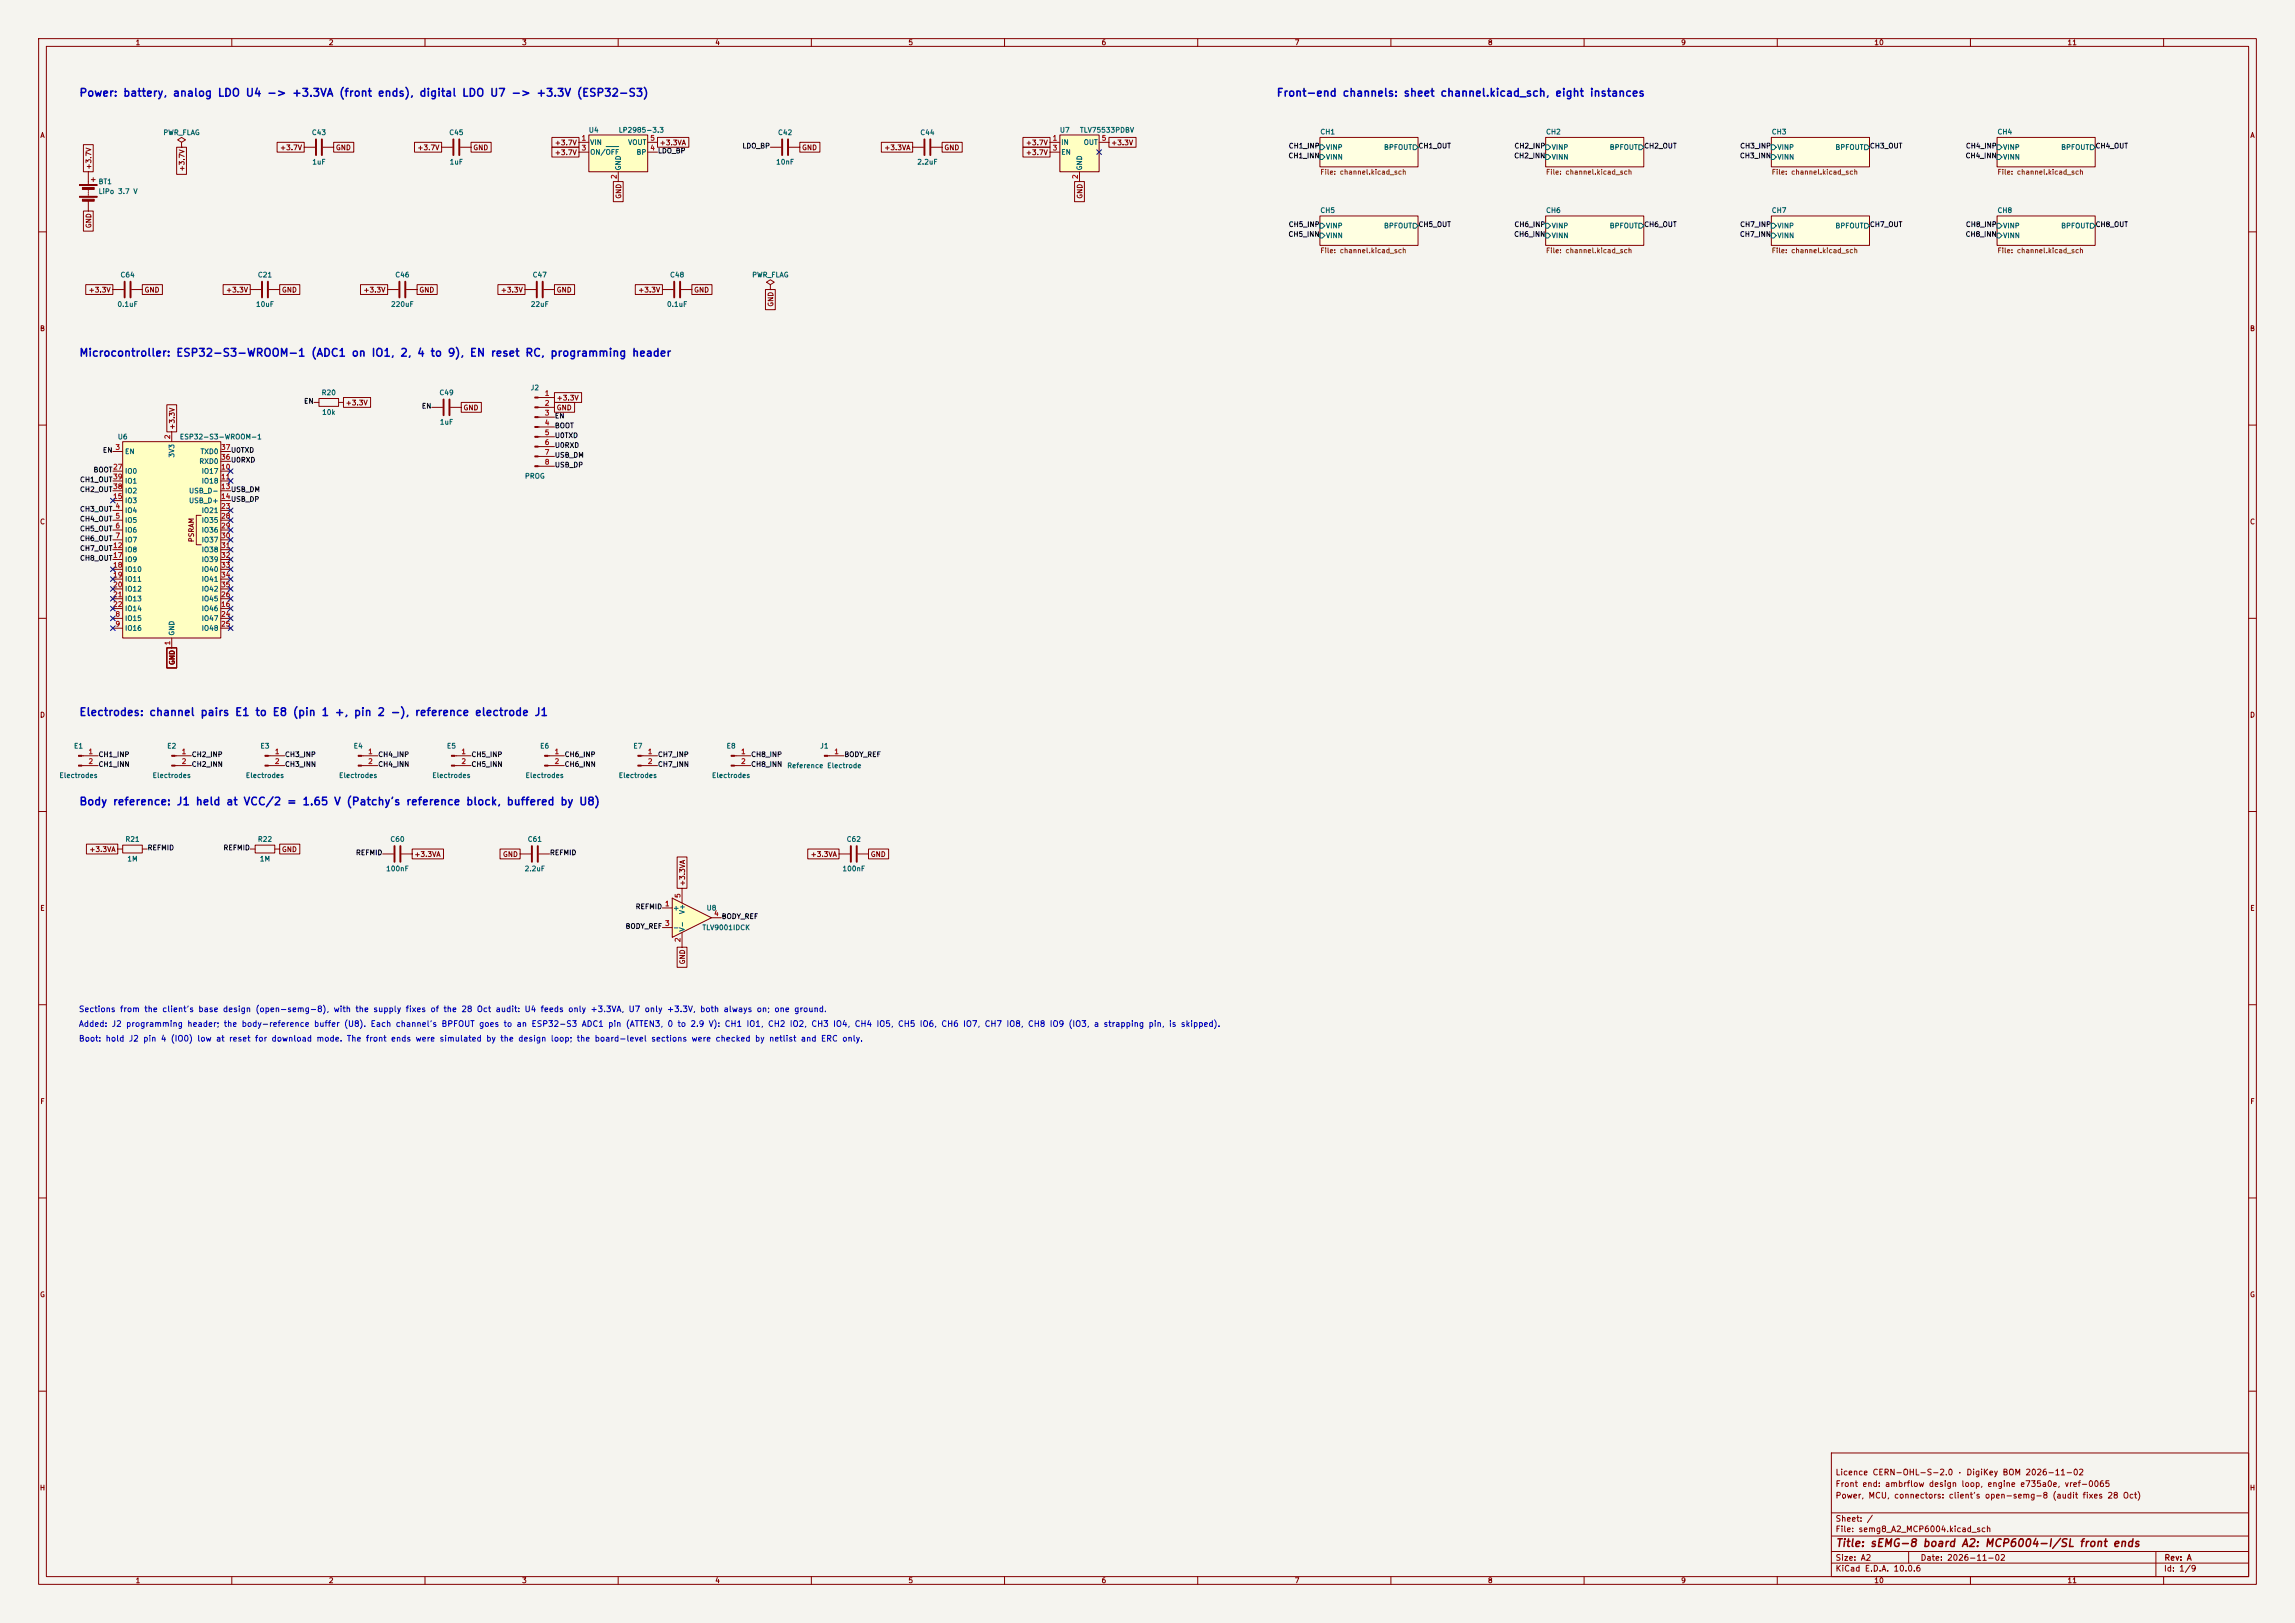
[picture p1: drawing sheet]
<svg xmlns="http://www.w3.org/2000/svg" width="594mm" height="420mm" viewBox="0 0 594 420" stroke-linecap="round" stroke-linejoin="round" font-family="sans-serif">
<defs><g id="words">
<g font-size="2" fill="#0000c2">
<text x="20.4" y="25.5">Power: battery, analog LDO U4 -&gt; +3.3VA (front ends), digital LDO U7 -&gt; +3.3V (ESP32-S3)</text>
<text x="330.3" y="25.5">Front-end channels: sheet channel.kicad_sch, eight instances</text>
<text x="20.4" y="92.8">Microcontroller: ESP32-S3-WROOM-1 (ADC1 on IO1, 2, 4 to 9), EN reset RC, programming header</text>
<text x="20.4" y="185.8">Electrodes: channel pairs E1 to E8 (pin 1 +, pin 2 -), reference electrode J1</text>
<text x="20.4" y="208.9">Body reference: J1 held at VCC/2 = 1.65 V (Patchy's reference block, buffered by U8)</text>
</g>
<text font-size="2" fill="#840000" x="475" y="400.8">Title: sEMG-8 board A2: MCP6004-I/SL front ends</text>
<g font-size="1.5" fill="#0000c2">
<text x="20.3" y="262.3">Sections from the client's base design (open-semg-8), with the supply fixes of the 28 Oct audit: U4 feeds only +3.3VA, U7 only +3.3V, both always on; one ground.</text>
<text x="20.3" y="266.1">Added: J2 programming header; the body-reference buffer (U8). Each channel's BPFOUT goes to an ESP32-S3 ADC1 pin (ATTEN3, 0 to 2.9 V): CH1 IO1, CH2 IO2, CH3 IO4, CH4 IO5, CH5 IO6, CH6 IO7, CH7 IO8, CH8 IO9 (IO3, a strapping pin, is skipped).</text>
<text x="20.3" y="269.9">Boot: hold J2 pin 4 (IO0) low at reset for download mode. The front ends were simulated by the design loop; the board-level sections were checked by netlist and ERC only.</text>
</g>
<g font-size="1.5" fill="#840000">
<text x="475" y="382.1">Licence CERN-OHL-S-2.0 · DigiKey BOM 2026-11-02</text>
<text x="475" y="388.1">Power, MCU, connectors: client's open-semg-8 (audit fixes 28 Oct)</text>
<text x="475" y="385.1">Front end: ambrflow design loop, engine e735a0e, vref-0065</text>
<text x="475" y="394.1">Sheet: /</text>
<text x="475" y="396.8">File: semg8_A2_MCP6004.kicad_sch</text>
<text x="475" y="407">KiCad E.D.A. 10.0.6</text>
<text x="475" y="404.2">Size: A2</text>
<text x="497" y="404.2">Date: 2026-11-02</text>
<text x="560" y="407">Id: 1/9</text>
<text x="560.1" y="404.2">Rev: A</text>
</g>
<g font-size="1.3" fill="#840000">
<text x="35" y="12">1</text>
<text x="85" y="12">2</text>
<text x="135" y="12">3</text>
<text x="185" y="12">4</text>
<text x="235" y="12">5</text>
<text x="285" y="12">6</text>
<text x="335" y="12">7</text>
<text x="385" y="12">8</text>
<text x="435" y="12">9</text>
<text x="485" y="12">10</text>
<text x="535" y="12">11</text>
<text x="10.3" y="36">A</text>
<text x="582.3" y="36">A</text>
<text x="72.4" y="39.2">+3.7V</text>
<text x="86.8" y="39.2">GND</text>
<text x="107.9" y="39.2">+3.7V</text>
<text x="122.4" y="39.2">GND</text>
<text x="143.5" y="40.4">+3.7V</text>
<text x="143.5" y="37.9">+3.7V</text>
<text x="170.6" y="37.9">+3.3VA</text>
<text x="207.5" y="39.2">GND</text>
<text x="228.7" y="39.2">+3.3VA</text>
<text x="244.3" y="39.2">GND</text>
<text x="265.4" y="40.4">+3.7V</text>
<text x="265.4" y="37.9">+3.7V</text>
<text x="287.5" y="37.9">+3.3V</text>
<text x="23.9" y="44" transform="rotate(-90 23.9 44)">+3.7V</text>
<text x="48" y="44.5" transform="rotate(-90 48 44.5)">+3.7V</text>
<text x="161.1" y="51.6" transform="rotate(-90 161.1 51.6)">GND</text>
<text x="280.5" y="51.6" transform="rotate(-90 280.5 51.6)">GND</text>
<text x="23.9" y="59.2" transform="rotate(-90 23.9 59.2)">GND</text>
<text x="22.8" y="76">+3.3V</text>
<text x="37.3" y="76">GND</text>
<text x="58.4" y="76">+3.3V</text>
<text x="72.8" y="76">GND</text>
<text x="93.9" y="76">+3.3V</text>
<text x="108.4" y="76">GND</text>
<text x="129.5" y="76">+3.3V</text>
<text x="144" y="76">GND</text>
<text x="165.1" y="76">+3.3V</text>
<text x="179.5" y="76">GND</text>
<text x="200.4" y="79.5" transform="rotate(-90 200.4 79.5)">GND</text>
<text x="10.2" y="86">B</text>
<text x="582.2" y="86">B</text>
<text x="89.3" y="105.2">+3.3V</text>
<text x="119.8" y="106.5">GND</text>
<text x="144" y="103.9">+3.3V</text>
<text x="144" y="106.5">GND</text>
<text x="45.5" y="111.3" transform="rotate(-90 45.5 111.3)">+3.3V</text>
<text x="10.2" y="136">C</text>
<text x="582.2" y="136">C</text>
<text x="50.5" y="140.4" transform="rotate(-90 50.5 140.4)">PSRAM</text>
<text x="45.5" y="172.2" transform="rotate(-90 45.5 172.2)">GND</text>
<text x="10.2" y="186">D</text>
<text x="582.2" y="186">D</text>
<text x="23" y="220.8">+3.3VA</text>
<text x="72.8" y="220.8">GND</text>
<text x="107.1" y="222">+3.3VA</text>
<text x="130" y="222">GND</text>
<text x="209.7" y="222">+3.3VA</text>
<text x="225.2" y="222">GND</text>
<text x="177.6" y="229.4" transform="rotate(-90 177.6 229.4)">+3.3VA</text>
<text x="10.3" y="236">E</text>
<text x="582.3" y="236">E</text>
<text x="177.6" y="249.7" transform="rotate(-90 177.6 249.7)">GND</text>
<text x="10.3" y="286">F</text>
<text x="582.3" y="286">F</text>
<text x="10.2" y="336">G</text>
<text x="582.2" y="336">G</text>
<text x="10.2" y="386">H</text>
<text x="582.2" y="386">H</text>
<text x="35" y="410">1</text>
<text x="85" y="410">2</text>
<text x="135" y="410">3</text>
<text x="185" y="410">4</text>
<text x="235" y="410">5</text>
<text x="285" y="410">6</text>
<text x="335" y="410">7</text>
<text x="385" y="410">8</text>
<text x="435" y="410">9</text>
<text x="485" y="410">10</text>
<text x="535" y="410">11</text>
</g>
<g font-size="1.3" fill="#006464">
<text x="42.1" y="35.3">PWR_FLAG</text>
<text x="80.6" y="35.3">C43</text>
<text x="116.1" y="35.3">C45</text>
<text x="152.3" y="34.6">U4</text>
<text x="160" y="34.6">LP2985-3.3</text>
<text x="201.2" y="35.3">C42</text>
<text x="238.1" y="35.3">C44</text>
<text x="274.2" y="34.6">U7</text>
<text x="279.4" y="34.6">TLV75533PDBV</text>
<text x="341.6" y="35.1">CH1</text>
<text x="400" y="35.1">CH2</text>
<text x="458.4" y="35.1">CH3</text>
<text x="516.9" y="35.1">CH4</text>
<text x="152.6" y="37.8">VIN</text>
<text x="152.6" y="40.3">ON/OFF</text>
<text x="162.4" y="37.8">VOUT</text>
<text x="164.6" y="40.3">BP</text>
<text x="274.5" y="37.8">IN</text>
<text x="274.5" y="40.3">EN</text>
<text x="280.4" y="37.8">OUT</text>
<text x="343.1" y="39.1">VINP</text>
<text x="343.1" y="41.6">VINN</text>
<text x="358.1" y="39.1">BPFOUT</text>
<text x="401.5" y="39.1">VINP</text>
<text x="401.5" y="41.6">VINN</text>
<text x="416.5" y="39.1">BPFOUT</text>
<text x="459.9" y="39.1">VINP</text>
<text x="459.9" y="41.6">VINN</text>
<text x="474.9" y="39.1">BPFOUT</text>
<text x="518.3" y="39.1">VINP</text>
<text x="518.3" y="41.6">VINN</text>
<text x="533.3" y="39.1">BPFOUT</text>
<text x="25.4" y="48">BT1</text>
<text x="80.7" y="42.9">1uF</text>
<text x="116.3" y="42.9">1uF</text>
<text x="161" y="44.2" transform="rotate(-90 161 44.2)">GND</text>
<text x="200.7" y="42.9">10nF</text>
<text x="237.3" y="42.9">2.2uF</text>
<text x="280.4" y="44.2" transform="rotate(-90 280.4 44.2)">GND</text>
<text x="25.4" y="50.5">LiPo 3.7 V</text>
<text x="341.6" y="55.4">CH5</text>
<text x="343.1" y="59.4">VINP</text>
<text x="358.1" y="59.4">BPFOUT</text>
<text x="400" y="55.4">CH6</text>
<text x="401.5" y="59.4">VINP</text>
<text x="416.5" y="59.4">BPFOUT</text>
<text x="458.4" y="55.4">CH7</text>
<text x="459.9" y="59.4">VINP</text>
<text x="474.9" y="59.4">BPFOUT</text>
<text x="516.9" y="55.4">CH8</text>
<text x="518.3" y="59.4">VINP</text>
<text x="533.3" y="59.4">BPFOUT</text>
<text x="343.1" y="61.9">VINN</text>
<text x="401.5" y="61.9">VINN</text>
<text x="459.9" y="61.9">VINN</text>
<text x="518.3" y="61.9">VINN</text>
<text x="31" y="72.1">C64</text>
<text x="66.6" y="72.1">C21</text>
<text x="102.2" y="72.1">C46</text>
<text x="137.7" y="72.1">C47</text>
<text x="173.3" y="72.1">C48</text>
<text x="194.5" y="72.1">PWR_FLAG</text>
<text x="30.3" y="79.7">0.1uF</text>
<text x="66.1" y="79.7">10uF</text>
<text x="101.1" y="79.7">220uF</text>
<text x="137.2" y="79.7">22uF</text>
<text x="172.5" y="79.7">0.1uF</text>
<text x="137.2" y="101.3">J2</text>
<text x="83.1" y="102.6">R20</text>
<text x="83.2" y="107.6">10k</text>
<text x="113.6" y="102.6">C49</text>
<text x="30.4" y="114">U6</text>
<text x="46.4" y="114">ESP32-S3-WROOM-1</text>
<text x="113.7" y="110.2">1uF</text>
<text x="32.2" y="117.8">EN</text>
<text x="45.4" y="118.5" transform="rotate(-90 45.4 118.5)">3V3</text>
<text x="51.8" y="117.8">TXD0</text>
<text x="32.2" y="122.9">IO0</text>
<text x="32.2" y="125.4">IO1</text>
<text x="51.5" y="120.3">RXD0</text>
<text x="52.1" y="122.9">IO17</text>
<text x="52.1" y="125.4">IO18</text>
<text x="135.7" y="124.2">PROG</text>
<text x="32.2" y="130.5">IO3</text>
<text x="32.2" y="128">IO2</text>
<text x="48.8" y="128">USB_D-</text>
<text x="48.8" y="130.5">USB_D+</text>
<text x="32.2" y="133">IO4</text>
<text x="32.2" y="135.6">IO5</text>
<text x="52.1" y="133">IO21</text>
<text x="52.1" y="135.6">IO35</text>
<text x="32.2" y="138.1">IO6</text>
<text x="32.2" y="140.7">IO7</text>
<text x="32.2" y="143.2">IO8</text>
<text x="52.1" y="138.1">IO36</text>
<text x="52.1" y="140.7">IO37</text>
<text x="52.1" y="143.2">IO38</text>
<text x="32.2" y="145.7">IO9</text>
<text x="32.2" y="148.3">IO10</text>
<text x="52.1" y="145.7">IO39</text>
<text x="52.1" y="148.3">IO40</text>
<text x="32.2" y="150.8">IO11</text>
<text x="32.2" y="153.4">IO12</text>
<text x="32.2" y="155.9">IO13</text>
<text x="52.1" y="155.9">IO45</text>
<text x="52.1" y="150.8">IO41</text>
<text x="52.1" y="153.4">IO42</text>
<text x="32.2" y="161">IO15</text>
<text x="32.2" y="158.4">IO14</text>
<text x="52.1" y="158.4">IO46</text>
<text x="52.1" y="161">IO47</text>
<text x="32.2" y="163.5">IO16</text>
<text x="45.4" y="164.6" transform="rotate(-90 45.4 164.6)">GND</text>
<text x="52.1" y="163.5">IO48</text>
<text x="19" y="194">E1</text>
<text x="43.1" y="194">E2</text>
<text x="67.3" y="194">E3</text>
<text x="91.4" y="194">E4</text>
<text x="115.5" y="194">E5</text>
<text x="139.7" y="194">E6</text>
<text x="163.8" y="194">E7</text>
<text x="187.9" y="194">E8</text>
<text x="212.1" y="194">J1</text>
<text x="15.2" y="201.6">Electrodes</text>
<text x="39.4" y="201.6">Electrodes</text>
<text x="63.5" y="201.6">Electrodes</text>
<text x="87.6" y="201.6">Electrodes</text>
<text x="111.8" y="201.6">Electrodes</text>
<text x="135.9" y="201.6">Electrodes</text>
<text x="160" y="201.6">Electrodes</text>
<text x="184.1" y="201.6">Electrodes</text>
<text x="203.6" y="199.1">Reference Electrode</text>
<text x="32.3" y="218.1">R21</text>
<text x="66.6" y="218.1">R22</text>
<text x="100.9" y="218.1">C60</text>
<text x="136.5" y="218.1">C61</text>
<text x="219" y="218.1">C62</text>
<text x="32.8" y="223.2">1M</text>
<text x="67.1" y="223.2">1M</text>
<text x="99.8" y="225.8">100nF</text>
<text x="135.7" y="225.8">2.2uF</text>
<text x="217.9" y="225.8">100nF</text>
<text x="174.1" y="235.9">+</text>
<text x="177.5" y="236.7" transform="rotate(-90 177.5 236.7)">V+</text>
<text x="182.8" y="235.9">U8</text>
<text x="174.1" y="241">-</text>
<text x="177.5" y="241.2" transform="rotate(-90 177.5 241.2)">V-</text>
<text x="181.7" y="241">TLV9001IDCK</text>
</g>
<g font-size="1.3" fill="#a90000">
<text x="150.4" y="36.7">1</text>
<text x="150.4" y="39.2">3</text>
<text x="168.2" y="39.2">4</text>
<text x="168.2" y="36.7">5</text>
<text x="272.3" y="36.7">1</text>
<text x="272.3" y="39.2">3</text>
<text x="285" y="36.7">5</text>
<text x="159.9" y="46.5" transform="rotate(-90 159.9 46.5)">2</text>
<text x="279.3" y="46.5" transform="rotate(-90 279.3 46.5)">2</text>
<text x="140.9" y="102.7">1</text>
<text x="140.9" y="105.3">2</text>
<text x="140.9" y="107.8">3</text>
<text x="44.3" y="113.8" transform="rotate(-90 44.3 113.8)">2</text>
<text x="140.9" y="110.4">4</text>
<text x="140.9" y="112.9">5</text>
<text x="29.7" y="116.7">3</text>
<text x="57.1" y="119.2">36</text>
<text x="57.1" y="116.7">37</text>
<text x="140.9" y="115.4">6</text>
<text x="140.9" y="118">7</text>
<text x="29.1" y="121.8">27</text>
<text x="29.1" y="124.3">39</text>
<text x="57.1" y="121.8">10</text>
<text x="57.1" y="124.3">11</text>
<text x="140.9" y="120.5">8</text>
<text x="29.1" y="129.4">15</text>
<text x="29.1" y="126.9">38</text>
<text x="29.7" y="131.9">4</text>
<text x="57.1" y="126.9">13</text>
<text x="57.1" y="129.4">14</text>
<text x="57.1" y="131.9">23</text>
<text x="29.7" y="134.5">5</text>
<text x="29.7" y="137">6</text>
<text x="57.1" y="134.5">28</text>
<text x="57.1" y="137">29</text>
<text x="29.1" y="142.1">12</text>
<text x="29.7" y="139.6">7</text>
<text x="57.1" y="139.6">30</text>
<text x="57.1" y="142.1">31</text>
<text x="29.1" y="144.6">17</text>
<text x="29.1" y="147.2">18</text>
<text x="29.1" y="149.7">19</text>
<text x="57.1" y="144.6">32</text>
<text x="57.1" y="147.2">33</text>
<text x="57.1" y="149.7">34</text>
<text x="29.1" y="152.3">20</text>
<text x="29.1" y="154.8">21</text>
<text x="57.1" y="154.8">26</text>
<text x="57.1" y="152.3">35</text>
<text x="29.1" y="157.3">22</text>
<text x="29.7" y="159.9">8</text>
<text x="57.1" y="157.3">16</text>
<text x="57.1" y="159.9">24</text>
<text x="29.7" y="162.4">9</text>
<text x="44.3" y="167.1" transform="rotate(-90 44.3 167.1)">1</text>
<text x="57.1" y="162.4">25</text>
<text x="22.8" y="195.4">1</text>
<text x="22.8" y="198">2</text>
<text x="46.9" y="195.4">1</text>
<text x="46.9" y="198">2</text>
<text x="71" y="195.4">1</text>
<text x="71" y="198">2</text>
<text x="95.2" y="195.4">1</text>
<text x="95.2" y="198">2</text>
<text x="119.3" y="195.4">1</text>
<text x="119.3" y="198">2</text>
<text x="143.4" y="195.4">1</text>
<text x="143.4" y="198">2</text>
<text x="167.5" y="195.4">1</text>
<text x="167.5" y="198">2</text>
<text x="191.7" y="195.4">1</text>
<text x="191.7" y="198">2</text>
<text x="215.8" y="195.4">1</text>
<text x="176.4" y="232.5" transform="rotate(-90 176.4 232.5)">5</text>
<text x="172" y="234.8">1</text>
<text x="172" y="239.9">3</text>
<text x="184.7" y="237.4">4</text>
<text x="176.4" y="243.9" transform="rotate(-90 176.4 243.9)">2</text>
</g>
<g font-size="1.3" fill="#0f0f0f">
<text x="170.2" y="40">LDO_BP</text>
<text x="192" y="38.7">LDO_BP</text>
<text x="333.4" y="41.3">CH1_INN</text>
<text x="333.4" y="38.7">CH1_INP</text>
<text x="367" y="38.7">CH1_OUT</text>
<text x="391.8" y="41.3">CH2_INN</text>
<text x="391.8" y="38.7">CH2_INP</text>
<text x="425.4" y="38.7">CH2_OUT</text>
<text x="450.2" y="41.3">CH3_INN</text>
<text x="450.3" y="38.7">CH3_INP</text>
<text x="483.8" y="38.7">CH3_OUT</text>
<text x="508.6" y="41.3">CH4_INN</text>
<text x="508.7" y="38.7">CH4_INP</text>
<text x="542.3" y="38.7">CH4_OUT</text>
<text x="333.4" y="59">CH5_INP</text>
<text x="367" y="59">CH5_OUT</text>
<text x="391.8" y="59">CH6_INP</text>
<text x="425.4" y="59">CH6_OUT</text>
<text x="450.3" y="59">CH7_INP</text>
<text x="483.8" y="59">CH7_OUT</text>
<text x="508.7" y="59">CH8_INP</text>
<text x="542.3" y="59">CH8_OUT</text>
<text x="333.4" y="61.6">CH5_INN</text>
<text x="391.8" y="61.6">CH6_INN</text>
<text x="450.2" y="61.6">CH7_INN</text>
<text x="508.6" y="61.6">CH8_INN</text>
<text x="78.6" y="104.8">EN</text>
<text x="109.1" y="106">EN</text>
<text x="143.5" y="113.6">U0TXD</text>
<text x="143.5" y="111.1">BOOT</text>
<text x="143.5" y="108.6">EN</text>
<text x="26.5" y="117.5">EN</text>
<text x="59.7" y="117.5">U0TXD</text>
<text x="59.7" y="120">U0RXD</text>
<text x="143.5" y="118.7">USB_DM</text>
<text x="143.5" y="116.2">U0RXD</text>
<text x="20.6" y="125.1">CH1_OUT</text>
<text x="24.1" y="122.5">BOOT</text>
<text x="143.5" y="121.3">USB_DP</text>
<text x="20.6" y="127.6">CH2_OUT</text>
<text x="59.7" y="130.2">USB_DP</text>
<text x="59.7" y="127.6">USB_DM</text>
<text x="20.6" y="132.7">CH3_OUT</text>
<text x="20.6" y="135.2">CH4_OUT</text>
<text x="20.6" y="137.8">CH5_OUT</text>
<text x="20.6" y="140.3">CH6_OUT</text>
<text x="20.6" y="142.9">CH7_OUT</text>
<text x="20.6" y="145.4">CH8_OUT</text>
<text x="25.4" y="196.2">CH1_INP</text>
<text x="49.5" y="196.2">CH2_INP</text>
<text x="73.6" y="196.2">CH3_INP</text>
<text x="97.8" y="196.2">CH4_INP</text>
<text x="121.9" y="196.2">CH5_INP</text>
<text x="146" y="196.2">CH6_INP</text>
<text x="170.2" y="196.2">CH7_INP</text>
<text x="194.3" y="196.2">CH8_INP</text>
<text x="218.4" y="196.2">BODY_REF</text>
<text x="25.4" y="198.7">CH1_INN</text>
<text x="49.5" y="198.7">CH2_INN</text>
<text x="73.6" y="198.7">CH3_INN</text>
<text x="97.8" y="198.7">CH4_INN</text>
<text x="121.9" y="198.7">CH5_INN</text>
<text x="146" y="198.7">CH6_INN</text>
<text x="170.2" y="198.7">CH7_INN</text>
<text x="194.3" y="198.7">CH8_INN</text>
<text x="38.1" y="220.3">REFMID</text>
<text x="57.7" y="220.3">REFMID</text>
<text x="92" y="221.6">REFMID</text>
<text x="142.2" y="221.6">REFMID</text>
<text x="164.4" y="235.6">REFMID</text>
<text x="186.7" y="238.1">BODY_REF</text>
<text x="161.8" y="240.6">BODY_REF</text>
</g>
<g font-size="1.3" fill="#725600">
<text x="341.6" y="45.5">File: channel.kicad_sch</text>
<text x="400" y="45.5">File: channel.kicad_sch</text>
<text x="458.4" y="45.5">File: channel.kicad_sch</text>
<text x="516.9" y="45.5">File: channel.kicad_sch</text>
<text x="341.6" y="65.8">File: channel.kicad_sch</text>
<text x="400" y="65.8">File: channel.kicad_sch</text>
<text x="458.4" y="65.8">File: channel.kicad_sch</text>
<text x="516.9" y="65.8">File: channel.kicad_sch</text>
</g>
</g></defs>
<path d="M0 0h594v420h-594z" fill="#f5f4ef" stroke="#f5f4ef" stroke-width=".26"/>
<g fill="none" stroke="#840000" stroke-width=".26">
<path d="M10 10h574v400h-574zM12 12h570v396h-570zM60 10v2M110 10v2M160 10v2M210 10v2M260 10v2M310 10v2M360 10v2M410 10v2M460 10v2M510 10v2"/>
<path d="M560 10v2M47 36.8l1-.6-1-.6-1 .6 1 .6v1.3M47 38.1h.1M78.7 38.1h2.8M83.6 38.1h2.8M114.3 38.1h2.8M119.1 38.1h2.8M199.4 38.1h2.8M204.2 38.1h2.8M236.2 38.1h2.8M241 38.1h2.8M341.6 35.6h25.4v7.6h-25.4z"/>
<path d="M400 35.6h25.4v7.6h-25.4zM458.5 35.6h25.4v7.6h-25.4zM516.9 35.6h25.4v7.6h-25.4zM22.9 44.5v3.3M22.9 49.3v.2M22.9 49.8v.2M22.9 50.3v.2M22.9 52.1v2.5M23.6 46.5h1M24.1 46v1M341.6 55.9h25.4v7.6h-25.4zM400 55.9h25.4v7.6h-25.4z"/>
<path d="M458.5 55.9h25.4v7.6h-25.4zM516.9 55.9h25.4v7.6h-25.4zM10 60h2M199.4 73.7l1-.7-1-.6-1 .6 1 .7v1.2M199.4 74.9h.1M582 60h2M10 110h2M81.3 104.1h1.2M82.5 103.1h5.1v2.1h-5.1zM87.6 104.1h1.3M139.3 102.9h4.2M139.3 105.4h4.2"/>
<path d="M139.3 108h4.2M139.3 110.5h4.2M139.3 113h4.2M139.3 115.6h4.2M139.3 118.1h4.2M582 110h2M139.3 120.7h4.2M10 160h2M582 160h2M214.2 195.6h4.2M10 210h2M582 210h2"/>
<path d="M10 260h2M582 260h2M10 310h2M582 310h2M10 360h2M474 376h108v32h-108zM582 360h2M474 397.5h108M474 391.5h108M60 408v2M110 408v2M160 408v2"/>
<path d="M210 408v2M260 408v2M310 408v2M360 408v2M410 408v2M460 408v2M474 404.5h108M474 401.5h108M494 401.5v3M510 408v2M558 401.5v6.5M560 408v2"/>
</g>
<g fill="#ffffe1" stroke="#ffffe1" stroke-width=".26">
<path d="M516.9 35.6h25.4v7.6h-25.4z"/>
<path d="M516.9 55.9h25.4v7.6h-25.4z"/>
<path d="M341.6 35.6h25.4v7.6h-25.4z"/>
<path d="M458.5 35.6h25.4v7.6h-25.4z"/>
<path d="M458.5 55.9h25.4v7.6h-25.4z"/>
<path d="M341.6 55.9h25.4v7.6h-25.4z"/>
<path d="M400 35.6h25.4v7.6h-25.4z"/>
<path d="M400 55.9h25.4v7.6h-25.4z"/>
</g>
<g fill="none" stroke="#006464" stroke-width=".26">
<path d="M341.6 37.5h.7l.6 .6-.6 .6h-.7zM365.8 37.5h.6l.6 .6-.6 .6h-.6zM400 37.5h.7l.6 .6-.6 .6h-.7zM424.2 37.5h.6l.6 .6-.6 .6h-.6zM458.5 37.5h.6l.6 .6-.6 .6h-.6zM482.6 37.5h.6l.7 .6-.7 .6h-.6zM516.9 37.5h.6l.7 .6-.7 .6h-.6zM541 37.5h.7l.6 .6-.6 .6h-.7zM341.6 40h.7l.6 .6-.6 .7h-.7zM341.6 57.8h.7l.6 .6-.6 .7h-.7zM365.8 57.8h.6l.6 .6-.6 .7h-.6zM400 40h.7l.6 .6-.6 .7h-.7z"/>
<path d="M400 57.8h.7l.6 .6-.6 .7h-.7zM424.2 57.8h.6l.6 .6-.6 .7h-.6zM458.5 40h.6l.6 .6-.6 .7h-.6zM458.5 57.8h.6l.6 .6-.6 .7h-.6zM482.6 57.8h.6l.7 .6-.7 .7h-.6zM516.9 40h.6l.7 .6-.7 .7h-.6zM516.9 57.8h.6l.7 .6-.7 .7h-.6zM541 57.8h.7l.6 .6-.6 .7h-.7zM341.6 60.3h.7l.6 .7-.6 .6h-.7zM400 60.3h.7l.6 .7-.6 .6h-.7zM458.5 60.3h.6l.6 .7-.6 .6h-.6zM516.9 60.3h.6l.7 .7-.7 .6h-.6z"/>
</g>
<g fill="#840000" stroke="#840000" stroke-width=".26">
<path d="M213.4 195.5h.8v.2h-.8z"/>
<path d="M20.6 47.8h4.5v.2h-4.5z"/>
<path d="M20.6 50.8h4.5v.3h-4.5z"/>
<path d="M21.3 48.5h3.1v.5h-3.1z"/>
<path d="M21.3 51.6h3.1v.5h-3.1z"/>
<path d="M138.4 102.7h.9v.3h-.9z"/>
<path d="M138.4 105.3h.9v.2h-.9z"/>
<path d="M138.4 107.8h.9v.3h-.9z"/>
<path d="M138.4 110.4h.9v.2h-.9z"/>
<path d="M138.4 112.9h.9v.3h-.9z"/>
<path d="M138.4 115.4h.9v.3h-.9z"/>
<path d="M138.4 118h.9v.2h-.9z"/>
<path d="M138.4 120.5h.9v.3h-.9z"/>
</g>
<path d="M81.8 36.1v4M83.3 36.1v4M117.3 36.1v4M118.9 36.1v4M202.4 36.1v4M204 36.1v4M239.3 36.1v4M240.8 36.1v4" fill="none" stroke="#840000" stroke-width=".51"/>
<path d="M31.7 114.3h25.4v50.8h-25.4z" fill="#ffffc2"/>
<g fill="none" stroke="#840000" stroke-width=".26">
<path d="M100.3 74.9h2.8M105.2 74.9h2.7M135.9 74.9h2.8M140.7 74.9h2.8M29.2 116.8h2.5M31.7 114.3h25.4v50.8h-25.4zM44.4 111.8v2.5M57.1 116.8h2.6M57.1 119.4h2.6M29.2 132.1h2.5M29.2 134.6h2.5M29.2 137.2h2.5"/>
<path d="M29.2 139.7h2.5M29.2 121.9h2.5M29.2 124.5h2.5M29.2 127h2.5M29.2 129.5h2.5M52.1 133.4h-1.3v7.6h1.3M57.1 132.1h2.6M57.1 134.6h2.6M57.1 137.2h2.6M57.1 139.7h2.6M57.1 121.9h2.6M57.1 124.5h2.6"/>
<path d="M57.1 127h2.6M57.1 129.5h2.6M29.2 142.2h2.5M29.2 157.5h2.5M29.2 144.8h2.5M29.2 147.3h2.5M29.2 149.9h2.5M29.2 152.4h2.5M29.2 154.9h2.5M57.1 142.2h2.6M57.1 157.5h2.6M57.1 144.8h2.6"/>
<path d="M57.1 147.3h2.6M57.1 149.9h2.6M57.1 152.4h2.6M57.1 154.9h2.6M29.2 160h2.5M29.2 162.6h2.5M44.4 165.1v2.5M57.1 160h2.6M57.1 162.6h2.6"/>
</g>
<path d="M103.4 72.9v4.1M104.9 72.9v4.1M138.9 72.9v4.1M140.5 72.9v4.1" fill="none" stroke="#840000" stroke-width=".51"/>
<path d="M274.3 34.9h10.2v9.6h-10.2z" fill="#ffffc2"/>
<path d="M271.8 36.8h2.5M271.8 39.4h2.5M274.3 34.9h10.2v9.6h-10.2zM284.5 36.8h2.5M279.4 44.5v2.5M29.2 74.9h2.8M34 74.9h2.8M64.8 74.9h2.8M69.6 74.9h2.8M99.1 221h2.8M103.9 221h2.8" fill="none" stroke="#840000" stroke-width=".26"/>
<path d="M32.3 72.9v4.1M33.8 72.9v4.1M67.8 72.9v4.1M69.3 72.9v4.1M102.1 218.9v4.1M103.6 218.9v4.1" fill="none" stroke="#840000" stroke-width=".51"/>
<path d="M152.4 34.9h15.2v9.6h-15.2z" fill="#ffffc2"/>
<g fill="none" stroke="#840000" stroke-width=".26">
<path d="M149.9 36.8h2.5M149.9 39.4h2.5M152.4 34.9h15.2v9.6h-15.2zM167.6 36.8h2.6M167.6 39.4h2.6M160 44.5v2.5M171.4 74.9h2.8M176.3 74.9h2.8M111.8 105.4h2.8M116.6 105.4h2.8M21.2 195.6h4.2M21.2 198.1h4.2"/>
<path d="M45.3 195.6h4.2M45.3 198.1h4.2M69.4 195.6h4.3M69.4 198.1h4.3M93.6 195.6h4.2M93.6 198.1h4.2M117.7 195.6h4.2M117.7 198.1h4.2M141.8 195.6h4.2M141.8 198.1h4.2M166 195.6h4.2M166 198.1h4.2"/>
<path d="M190.1 195.6h4.2M190.1 198.1h4.2M30.5 219.7h1.2M31.7 218.7h5.1v2h-5.1zM36.8 219.7h1.3M64.8 219.7h1.2M66 218.7h5.1v2h-5.1zM71.1 219.7h1.3M134.6 221h2.8M139.4 221h2.8M217.2 221h2.8M222 221h2.8"/>
</g>
<path d="M156.9 37.9h3.2" fill="none" stroke="#006464" stroke-width=".26"/>
<path d="M174.5 72.9v4.1M176 72.9v4.1M114.8 103.4v4M116.3 103.4v4M137.7 218.9v4.1M139.2 218.9v4.1M220.2 218.9v4.1M221.7 218.9v4.1" fill="none" stroke="#840000" stroke-width=".51"/>
<g fill="#840000" stroke="#840000" stroke-width=".26">
<path d="M116.8 195.5h.9v.2h-.9z"/>
<path d="M116.8 198h.9v.2h-.9z"/>
<path d="M68.6 195.5h.8v.2h-.8z"/>
<path d="M68.6 198h.8v.2h-.8z"/>
<path d="M20.3 195.5h.9v.2h-.9z"/>
<path d="M20.3 198h.9v.2h-.9z"/>
<path d="M92.7 195.5h.9v.2h-.9z"/>
<path d="M92.7 198h.9v.2h-.9z"/>
<path d="M165.1 195.5h.9v.2h-.9z"/>
<path d="M165.1 198h.9v.2h-.9z"/>
<path d="M44.4 195.5h.9v.2h-.9z"/>
<path d="M44.4 198h.9v.2h-.9z"/>
<path d="M141 195.5h.8v.2h-.8z"/>
<path d="M141 198h.8v.2h-.8z"/>
<path d="M189.2 195.5h.9v.2h-.9z"/>
<path d="M189.2 198h.9v.2h-.9z"/>
</g>
<path d="M174 232.4l10.1 5.1-10.1 5.1z" fill="#ffffc2"/>
<g fill="none" stroke="#840000" stroke-width=".26">
<path d="M21.6 37.4h2.5v7.1h-2.5zM45.7 38.1h2.6v7h-2.6zM71.7 36.8h7v2.6h-7zM86.4 36.8h5.2v2.6h-5.2zM107.3 36.8h7v2.6h-7zM121.9 36.8h5.2v2.6h-5.2zM142.8 38.1h7.1v2.5h-7.1zM142.8 35.6h7.1v2.5h-7.1zM170.2 35.6h8.1v2.5h-8.1zM207 36.8h5.2v2.6h-5.2zM228.1 36.8h8.1v2.6h-8.1zM243.8 36.8h5.2v2.6h-5.2z"/>
<path d="M264.8 38.1h7v2.5h-7zM264.8 35.6h7v2.5h-7zM287 35.6h7v2.5h-7zM21.6 54.6h2.5v5.2h-2.5zM158.7 47h2.6v5.2h-2.6zM278.1 47h2.6v5.2h-2.6zM22.2 73.7h7v2.5h-7zM36.8 73.7h5.2v2.5h-5.2zM57.8 73.7h7v2.5h-7zM72.4 73.7h5.2v2.5h-5.2zM93.3 73.7h7v2.5h-7zM107.9 73.7h5.3v2.5h-5.3z"/>
<path d="M128.9 73.7h7v2.5h-7zM143.5 73.7h5.2v2.5h-5.2zM164.4 73.7h7v2.5h-7zM179.1 73.7h5.2v2.5h-5.2zM198.1 74.9h2.6v5.2h-2.6zM43.2 104.7h2.5v7.1h-2.5zM88.9 102.9h7v2.5h-7zM119.4 104.1h5.2v2.6h-5.2zM143.5 101.6h7v2.5h-7zM143.5 104.1h5.2v2.6h-5.2zM43.2 167.6h2.5v5.2h-2.5zM22.4 218.4h8.1v2.6h-8.1z"/>
<path d="M72.4 218.4h5.2v2.6h-5.2zM106.7 219.7h8.1v2.6h-8.1zM129.4 219.7h5.2v2.6h-5.2zM209.1 219.7h8.1v2.6h-8.1zM224.8 219.7h5.2v2.6h-5.2zM171.4 235h2.6M174 232.4l10.1 5.1-10.1 5.1zM175.3 221.8h2.5v8.1h-2.5zM176.5 229.9v3.8M184.1 237.5h2.6M171.4 240h2.6M175.3 245.1h2.5v5.2h-2.5z"/>
<path d="M176.5 241.3v3.8"/>
</g>
<g fill="none" stroke="#000084" stroke-width=".26">
<path d="M283.9 38.8l1.2 1.2M285.1 38.8l-1.2 1.2M28.6 128.9l1.2 1.2M29.8 128.9l-1.2 1.2M59.1 131.5l1.2 1.2M59.1 121.3l1.2 1.2M59.1 123.9l1.2 1.2M59.1 139.1l1.2 1.2M59.1 136.6l1.2 1.2M59.1 134l1.2 1.2M60.3 121.3l-1.2 1.2M60.3 131.5l-1.2 1.2"/>
<path d="M60.3 123.9l-1.2 1.2M60.3 139.1l-1.2 1.2M60.3 136.6l-1.2 1.2M60.3 134l-1.2 1.2M28.6 151.8l1.2 1.2M28.6 146.7l1.2 1.2M28.6 149.3l1.2 1.2M28.6 159.4l1.2 1.2M28.6 156.9l1.2 1.2M28.6 154.3l1.2 1.2M29.8 151.8l-1.2 1.2M29.8 154.3l-1.2 1.2"/>
<path d="M29.8 146.7l-1.2 1.2M29.8 149.3l-1.2 1.2M29.8 159.4l-1.2 1.2M29.8 156.9l-1.2 1.2M59.1 149.3l1.2 1.2M59.1 146.7l1.2 1.2M59.1 144.2l1.2 1.2M59.1 141.6l1.2 1.2M59.1 151.8l1.2 1.2M59.1 154.3l1.2 1.2M59.1 159.4l1.2 1.2M59.1 156.9l1.2 1.2"/>
<path d="M60.3 149.3l-1.2 1.2M60.3 146.7l-1.2 1.2M60.3 144.2l-1.2 1.2M60.3 141.6l-1.2 1.2M60.3 151.8l-1.2 1.2M60.3 154.3l-1.2 1.2M60.3 159.4l-1.2 1.2M60.3 156.9l-1.2 1.2M28.6 162l1.2 1.2M29.8 162l-1.2 1.2M59.1 162l1.2 1.2M60.3 162l-1.2 1.2"/>
</g>
<use href="#words"/>
</svg>
